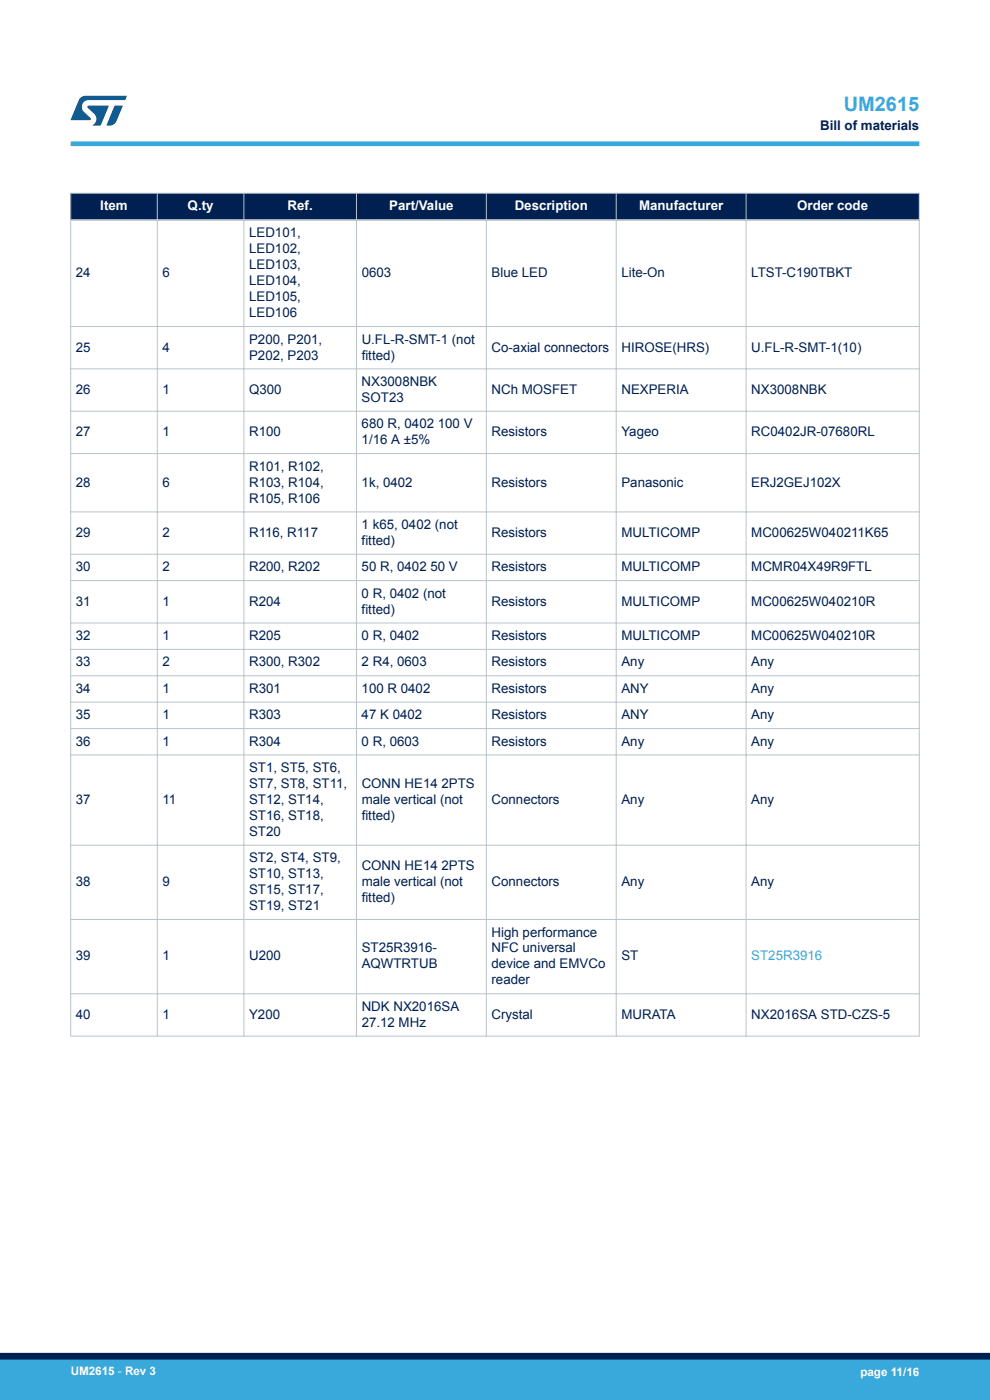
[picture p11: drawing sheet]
<svg xmlns="http://www.w3.org/2000/svg" width="210mm" height="297mm" viewBox="0 0 210 297" stroke-linecap="round" stroke-linejoin="round" font-family="sans-serif">
<defs><g id="words">
<text font-size="4.2" fill="#39a9dc" x="179" y="23.5">UM2615</text>
<g font-size="2.8" fill="#002052">
<text x="174" y="27.5">Bill of materials</text>
<text x="52.8" y="50.4">LED101,</text>
<text x="52.8" y="53.7">LED102,</text>
<text x="16.1" y="58.8">24</text>
<text x="34.5" y="58.8">6</text>
<text x="52.8" y="57.1">LED103,</text>
<text x="76.7" y="58.8">0603</text>
<text x="104.3" y="58.8">Blue LED</text>
<text x="131.8" y="58.8">Lite-On</text>
<text x="159.4" y="58.8">LTST-C190TBKT</text>
<text x="52.8" y="60.5">LED104,</text>
<text x="52.8" y="63.9">LED105,</text>
<text x="52.8" y="67.3">LED106</text>
<text x="16.1" y="74.6">25</text>
<text x="34.5" y="74.6">4</text>
<text x="52.8" y="72.9">P200, P201,</text>
<text x="52.8" y="76.3">P202, P203</text>
<text x="76.7" y="72.9">U.FL-R-SMT-1 (not</text>
<text x="76.7" y="76.3">fitted)</text>
<text x="104.3" y="74.6">Co-axial connectors</text>
<text x="131.8" y="74.6">HIROSE(HRS)</text>
<text x="159.4" y="74.6">U.FL-R-SMT-1(10)</text>
<text x="16.1" y="83.6">26</text>
<text x="34.5" y="83.6">1</text>
<text x="52.8" y="83.6">Q300</text>
<text x="76.7" y="81.9">NX3008NBK</text>
<text x="104.3" y="83.6">NCh MOSFET</text>
<text x="131.8" y="83.6">NEXPERIA</text>
<text x="159.4" y="83.6">NX3008NBK</text>
<text x="76.7" y="85.3">SOT23</text>
<text x="16.1" y="92.5">27</text>
<text x="34.5" y="92.5">1</text>
<text x="52.8" y="92.5">R100</text>
<text x="76.7" y="90.9">680 R, 0402 100 V</text>
<text x="76.7" y="94.2">1/16 A ±5%</text>
<text x="104.3" y="92.5">Resistors</text>
<text x="131.8" y="92.5">Yageo</text>
<text x="159.4" y="92.5">RC0402JR-07680RL</text>
<text x="52.8" y="99.8">R101, R102,</text>
<text x="16.1" y="103.2">28</text>
<text x="34.5" y="103.2">6</text>
<text x="52.8" y="103.2">R103, R104,</text>
<text x="52.8" y="106.6">R105, R106</text>
<text x="76.7" y="103.2">1k, 0402</text>
<text x="104.3" y="103.2">Resistors</text>
<text x="131.8" y="103.2">Panasonic</text>
<text x="159.4" y="103.2">ERJ2GEJ102X</text>
<text x="16.1" y="113.9">29</text>
<text x="34.5" y="113.9">2</text>
<text x="52.8" y="113.9">R116, R117</text>
<text x="76.7" y="112.2">1 k65, 0402 (not</text>
<text x="104.3" y="113.9">Resistors</text>
<text x="131.8" y="113.9">MULTICOMP</text>
<text x="159.4" y="113.9">MC00625W040211K65</text>
<text x="76.7" y="115.6">fitted)</text>
<text x="16.1" y="121.2">30</text>
<text x="34.5" y="121.2">2</text>
<text x="52.8" y="121.2">R200, R202</text>
<text x="76.7" y="121.2">50 R, 0402 50 V</text>
<text x="104.3" y="121.2">Resistors</text>
<text x="131.8" y="121.2">MULTICOMP</text>
<text x="159.4" y="121.2">MCMR04X49R9FTL</text>
<text x="16.1" y="128.5">31</text>
<text x="34.5" y="128.5">1</text>
<text x="52.8" y="128.5">R204</text>
<text x="76.7" y="126.8">0 R, 0402 (not</text>
<text x="76.7" y="130.2">fitted)</text>
<text x="104.3" y="128.5">Resistors</text>
<text x="131.8" y="128.5">MULTICOMP</text>
<text x="159.4" y="128.5">MC00625W040210R</text>
<text x="16.1" y="135.8">32</text>
<text x="34.5" y="135.8">1</text>
<text x="52.8" y="135.8">R205</text>
<text x="76.7" y="135.8">0 R, 0402</text>
<text x="104.3" y="135.8">Resistors</text>
<text x="131.8" y="135.8">MULTICOMP</text>
<text x="159.4" y="135.8">MC00625W040210R</text>
<text x="16.1" y="141.4">33</text>
<text x="34.5" y="141.4">2</text>
<text x="52.8" y="141.4">R300, R302</text>
<text x="76.7" y="141.4">2 R4, 0603</text>
<text x="104.3" y="141.4">Resistors</text>
<text x="131.8" y="141.4">Any</text>
<text x="159.4" y="141.4">Any</text>
<text x="16.1" y="147">34</text>
<text x="34.5" y="147">1</text>
<text x="52.8" y="147">R301</text>
<text x="76.7" y="147">100 R 0402</text>
<text x="104.3" y="147">Resistors</text>
<text x="131.8" y="147">ANY</text>
<text x="159.4" y="147">Any</text>
<text x="16.1" y="152.6">35</text>
<text x="34.5" y="152.6">1</text>
<text x="52.8" y="152.6">R303</text>
<text x="76.7" y="152.6">47 K 0402</text>
<text x="104.3" y="152.6">Resistors</text>
<text x="131.8" y="152.6">ANY</text>
<text x="159.4" y="152.6">Any</text>
<text x="16.1" y="158.2">36</text>
<text x="34.5" y="158.2">1</text>
<text x="52.8" y="158.2">R304</text>
<text x="76.7" y="158.2">0 R, 0603</text>
<text x="104.3" y="158.2">Resistors</text>
<text x="131.8" y="158.2">Any</text>
<text x="159.4" y="158.2">Any</text>
<text x="52.8" y="163.8">ST1, ST5, ST6,</text>
<text x="52.8" y="167.2">ST7, ST8, ST11,</text>
<text x="76.7" y="167.2">CONN HE14 2PTS</text>
<text x="16.1" y="170.5">37</text>
<text x="34.5" y="170.5">11</text>
<text x="52.8" y="170.5">ST12, ST14,</text>
<text x="52.8" y="173.9">ST16, ST18,</text>
<text x="76.7" y="170.5">male vertical (not</text>
<text x="76.7" y="173.9">fitted)</text>
<text x="104.3" y="170.5">Connectors</text>
<text x="131.8" y="170.5">Any</text>
<text x="159.4" y="170.5">Any</text>
<text x="52.8" y="177.3">ST20</text>
<text x="52.8" y="182.9">ST2, ST4, ST9,</text>
<text x="76.7" y="184.6">CONN HE14 2PTS</text>
<text x="16.1" y="188">38</text>
<text x="34.5" y="188">9</text>
<text x="52.8" y="186.3">ST10, ST13,</text>
<text x="52.8" y="189.7">ST15, ST17,</text>
<text x="76.7" y="188">male vertical (not</text>
<text x="76.7" y="191.4">fitted)</text>
<text x="104.3" y="188">Connectors</text>
<text x="131.8" y="188">Any</text>
<text x="159.4" y="188">Any</text>
<text x="52.8" y="193.1">ST19, ST21</text>
<text x="16.1" y="203.8">39</text>
<text x="34.5" y="203.8">1</text>
<text x="52.8" y="203.8">U200</text>
<text x="76.7" y="202.1">ST25R3916-</text>
<text x="104.3" y="198.7">High performance</text>
<text x="104.3" y="202.1">NFC universal</text>
<text x="131.8" y="203.8">ST</text>
<text x="76.7" y="205.4">AQWTRTUB</text>
<text x="104.3" y="205.4">device and EMVCo</text>
<text x="104.3" y="208.8">reader</text>
<text x="76.7" y="214.4">NDK NX2016SA</text>
<text x="16.1" y="216.1">40</text>
<text x="34.5" y="216.1">1</text>
<text x="52.8" y="216.1">Y200</text>
<text x="76.7" y="217.8">27.12 MHz</text>
<text x="104.3" y="216.1">Crystal</text>
<text x="131.8" y="216.1">MURATA</text>
<text x="159.4" y="216.1">NX2016SA STD-CZS-5</text>
</g>
<g font-size="2.8" fill="#fff">
<text x="21.3" y="44.6">Item</text>
<text x="39.8" y="44.6">Q.ty</text>
<text x="61" y="44.6">Ref.</text>
<text x="82.6" y="44.6">Part/Value</text>
<text x="109.2" y="44.6">Description</text>
<text x="135.6" y="44.6">Manufacturer</text>
<text x="169.1" y="44.6">Order code</text>
</g>
<text font-size="2.8" fill="#39a9dc" x="159.4" y="203.8">ST25R3916</text>
<g font-size="2.5" fill="#fff">
<text x="15" y="291.6">UM2615 - Rev 3</text>
<text x="182.5" y="291.9">page 11/16</text>
</g>
</g></defs>
<g fill="#002052">
<path d="M15 41h180v5.7h-180z" fill-rule="evenodd"/>
<path d="M15 41h180v5.7h-180z" fill-rule="evenodd"/>
</g>
<g fill="none" stroke="#b9c4ca" stroke-width=".21">
<path d="M14.9 41h180.2M15 40.9v179M33.4 40.9v179M51.7 40.9v179M75.6 40.9v179M103.2 40.9v179M130.7 40.9v179M158.3 40.9v179M195 40.9v179M14.9 69.3h180.2M14.9 78.3h180.2M14.9 87.2h180.2"/>
<path d="M14.9 96.2h180.2M14.9 108.6h180.2M14.9 117.6h180.2M14.9 123.2h180.2M14.9 132.2h180.2M14.9 137.8h180.2M14.9 143.4h180.2M14.9 149h180.2M14.9 154.6h180.2M14.9 160.2h180.2M14.9 179.3h180.2M14.9 195.1h180.2"/>
<path d="M14.9 210.8h180.2M14.9 219.8h180.2"/>
</g>
<path d="M14.9 46.7h180.2" fill="none" stroke="#b9c4ca" stroke-width=".35"/>
<path d="M15 30.5h180" fill="none" stroke="#39a9dc" stroke-width="1"/>
<g fill="#005288">
<path d="M17.1 20.7l1.1-.4 8.7 .1-.4 .8h-7.6a1.45 1.45 0 0 0-1.4 .9 1.45 1.45 0 0 0 .2 1.6l1.5 1.3v.4l-4.2 .1 1.7-4.2z"/>
<path d="M24.3 22.4l1.7 .1-1.3 3.2a1.6 1.6 0 0 1-1.5 .9l-.6-.1z"/>
<path d="M18.6 22.5h4.5l-1.8 4.1h-1.7a1.54 1.54 0 0 0 .4-2.4l-1.4-1.3z"/>
</g>
<g fill="#39a9dc">
<path d="M0 288.4h210v8.6h-210z" fill-rule="evenodd"/>
<path d="M-.1 288.4h210.2v4.4h-210.2z" fill-rule="evenodd"/>
</g>
<path d="M0 287.7h210" fill="none" stroke="#002052" stroke-width="1.4"/>
<use href="#words"/>
</svg>
